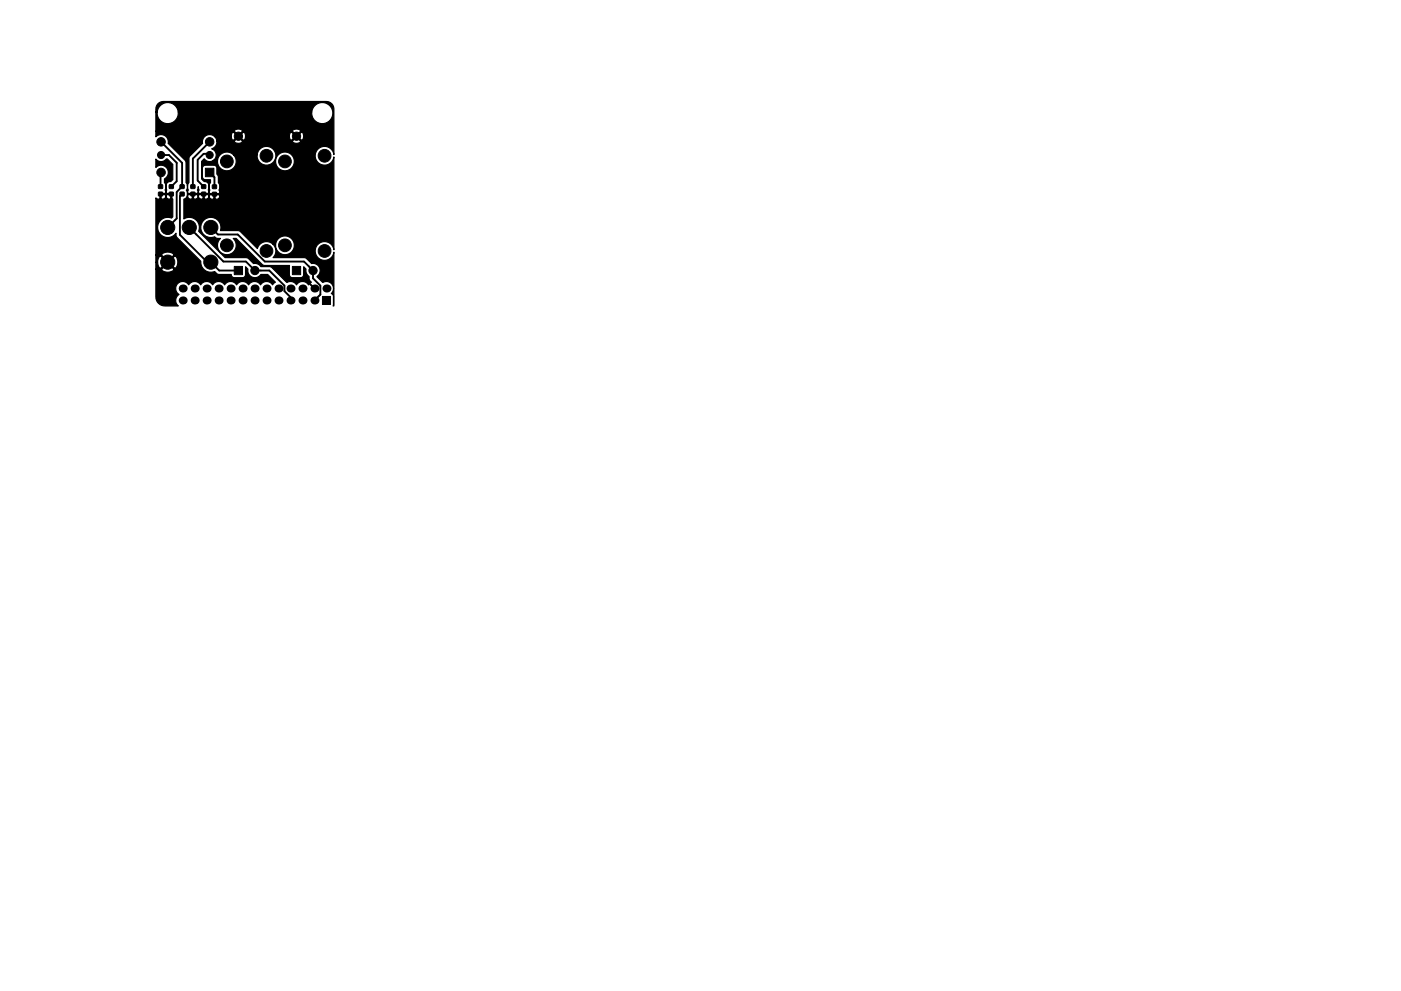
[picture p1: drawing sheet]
<svg xmlns="http://www.w3.org/2000/svg" width="297mm" height="210mm" viewBox="0 0 297 210" stroke-linecap="round" stroke-linejoin="round" font-family="sans-serif">
<g fill="#000">
<circle cx="38.7" cy="61.2" r=".85"/>
<circle cx="38.7" cy="63.7" r=".85"/>
<circle cx="41.3" cy="61.2" r=".85"/>
<circle cx="41.3" cy="63.7" r=".85"/>
<circle cx="43.8" cy="61.2" r=".85"/>
<circle cx="43.8" cy="63.7" r=".85"/>
<circle cx="46.4" cy="61.2" r=".85"/>
<circle cx="46.4" cy="63.7" r=".85"/>
<circle cx="48.9" cy="61.2" r=".85"/>
<circle cx="48.9" cy="63.7" r=".85"/>
<circle cx="51.4" cy="63.7" r=".85"/>
<circle cx="51.4" cy="61.2" r=".85"/>
<circle cx="54" cy="63.7" r=".85"/>
<circle cx="54" cy="61.2" r=".85"/>
<circle cx="56.5" cy="61.2" r=".85"/>
<circle cx="56.5" cy="63.7" r=".85"/>
<circle cx="59.1" cy="61.2" r=".85"/>
<circle cx="59.1" cy="63.7" r=".85"/>
<circle cx="61.6" cy="63.7" r=".85"/>
<circle cx="61.6" cy="61.2" r=".85"/>
<circle cx="64.1" cy="63.7" r=".85"/>
<circle cx="64.1" cy="61.2" r=".85"/>
<circle cx="66.7" cy="61.2" r=".85"/>
<circle cx="66.7" cy="63.7" r=".85"/>
<circle cx="69.2" cy="61.2" r=".85"/>
</g>
<g fill="#000" stroke="#000" stroke-width=".21">
<path d="M33.6 39.2h.8l.1 .8h-.9zM35.9 39.2h.8v.8h-.8zM38.2 39.2h.8v.8h-.8zM40.5 39.2h.8v.8h-.8zM42.8 39.2h.8v.8h-.8zM43.6 35.7h1.7v1.8h-1.7zM45.1 39.2h.8v.8h-.8zM33.6 40.8h.8l.1 .7-.9 .1zM35.9 40.8h.8v.7l-.8 .1zM38.2 40.8h.8v.7l-.8 .1zM40.5 40.8h.8v.7l-.8 .1zM42.8 40.8h.8v.7l-.8 .1z"/>
<path d="M45.1 40.8h.8v.8h-.8zM49.7 56.5h1.7v1.8h-1.7zM62 56.5h1.7v1.8h-1.7zM68.4 62.9h1.7v1.7h-1.7z"/>
<circle cx="34.1" cy="32.9" r=".75"/>
<circle cx="34.1" cy="30.1" r=".9"/>
<circle cx="34.2" cy="36.6" r=".9"/>
<circle cx="44.4" cy="32.9" r=".75"/>
<circle cx="44.4" cy="30.1" r=".9"/>
<circle cx="48.1" cy="34.2" r="1.35"/>
<circle cx="50.5" cy="28.9" r=".87"/>
<circle cx="56.5" cy="33" r="1.35"/>
<circle cx="60.4" cy="34.2" r="1.35"/>
<circle cx="62.9" cy="28.9" r=".87"/>
<circle cx="68.8" cy="33" r="1.35"/>
<circle cx="35.6" cy="55.6" r="1.5"/>
<circle cx="35.6" cy="48.3" r="1.5"/>
<circle cx="40.1" cy="48.3" r="1.5"/>
<circle cx="44.7" cy="55.6" r="1.5"/>
<circle cx="44.7" cy="48.3" r="1.5"/>
<circle cx="48.1" cy="52" r="1.35"/>
<circle cx="54" cy="57.4" r=".87"/>
<circle cx="56.5" cy="53.2" r="1.35"/>
<circle cx="60.4" cy="52" r="1.35"/>
<circle cx="66.4" cy="57.4" r=".87"/>
<circle cx="68.8" cy="53.2" r="1.35"/>
</g>
<path d="M34.2 30.1l4.4 4.5v5l-1.1 1.1v5.6l-1.9 2M34.2 32.9h1.6l1.7 1.6v3.9l-1.2 1.2M34.2 36.6l-.2 .1v2.9M44.4 36.6l1.1 1v2M44.4 32.9l-.2-.3h-1l-1.3 1.3v4.4l1.3 1.3M44.4 30.1l-3.5 3.5v6M38.6 41.2l-.5 .4v8.2l5.8 5.8h.8l1.8 1.8h4M40.1 48.3l7.3 7.2h4.7l1.9 1.9h3.1l3.2 3.2v1.2l1.3 1.3v.6M44.7 48.3l1.5 1.5h4.2l5.8 5.7h8.3l1.9 1.9v1.6l1.5 1.6v1.9l-1.2 1.2M64.8 59.3l1.9 1.9" fill="none" stroke="#000" stroke-width=".4"/>
<path d="M33 33.7a1.39 1.39 0 0 0 2.3 0h.2l1.1 1.2v3.2l-.4 .4a1.06 1.06 0 0 0-.9 1.6l.1 .2-.2 .6 .2 .1h1.1l-.1 1.1 .2 .1v3.8l-.2 .3-.2-.1a2.14 2.14 0 0 0-2.6 1.2 2.14 2.14 0 0 0 .9 2.7 2.14 2.14 0 0 0 2.8-.6v.5l.3 .4 5 5v.4a2.13 2.13 0 0 0 2.9 1.8l.8 .6 2.7 .1a.64 .64 0 0 0 .7 .6h1.7l.5-.2 .2-.4v-1.7a1.98 1.98 0 0 1 .6 1.5 1.51 1.51 0 0 0 2.6 .1h1.4l1.7 1.7-.6 .5a1.49 1.49 0 0 0-2.6 0 1.49 1.49 0 0 0-2.5 0 1.49 1.49 0 0 0-2.5 0 1.49 1.49 0 0 0-2.6 0 1.49 1.49 0 0 0-2.5 0 1.49 1.49 0 0 0-2.6 0 1.49 1.49 0 0 0-2.5 0 1.49 1.49 0 0 0-2.3-.2 1.49 1.49 0 0 0 .3 2.3 1.48 1.48 0 0 0-.2 2.4h-3.2l-.7-.3-.7-.8-.2-.8v-5.9h1.2l.2 .3a2.15 2.15 0 0 0 2.3 0l.2-.3-1.3-1.3-1.4 1.3h-1.2v-1.4h.4a1.28 1.28 0 0 0 .7 1.2l1.3-1.3h.3l1.4 1.3 .3-.1a2.15 2.15 0 0 0 0-2.3l-.3-.2-1.4 1.3h-.3l-1.3-1.3a1.36 1.36 0 0 0-.7 1.4h-.4v-1.6h1.2l1.4 1.3 1.3-1.3-.2-.3a2.15 2.15 0 0 0-2.3 0l-.2 .3h-1.2v-12.1l.3 .2h.5l.1-.1v-.8h.3v.8l.1 .1a.77 .77 0 0 0 .9-.6 .6 .6 0 0 0 .3 .6 .6 .6 0 0 0 .7-.1v-.8h-.8l-.2 .3-.2-.3h-1.1v-.3h1.1l.1-.3a.73 .73 0 0 1 0-.9v-.6l-.2-.5v-.7a1.54 1.54 0 0 0 .5-2.3 1.54 1.54 0 0 0-2.4-.2zM33.5 22l.5-.3 .6-.2 34.9 .1 .8 .4 .5 .8v10a1.99 1.99 0 0 0-3.1-1.4 1.99 1.99 0 0 0 0 3.3 1.99 1.99 0 0 0 3.1-1.4v19.7l-.1-.3a1.99 1.99 0 0 0-3.1-1 1.99 1.99 0 0 0 .2 3.3 1.99 1.99 0 0 0 3-1.5v11.4h-.2l.1-2.1-.4-.5a1.49 1.49 0 0 0 .1-2 1.49 1.49 0 0 0-2-.4l-1.2-1.2a1.51 1.51 0 0 0 .6-1.9 1.51 1.51 0 0 0-1.7-.9l-1-1-.5-.2h-6.7l.1-.2a1.98 1.98 0 0 0-.1-2.6h.5v.3a1.99 1.99 0 0 0 3.1 1.5 1.99 1.99 0 0 0 0-3.3 1.99 1.99 0 0 0-3.1 1.5h-.5l-.1-.2a1.99 1.99 0 0 0-3.2 1l-3.9-3.7-3.9-.1a2.14 2.14 0 0 0-1.9-2.8 2.14 2.14 0 0 0-2.3 2.5 2.14 2.14 0 0 0 2.9 1.6l.5 .4h.7l-.1 .2a1.99 1.99 0 0 0 .2 2.8 1.99 1.99 0 0 0 2.8-.2 1.99 1.99 0 0 0-.2-2.8h.7l5.6 5.6 .5 .1h5.2v2l.1 .4 .5 .2h1.7a.64 .64 0 0 0 .7-.6v-1.7l.5 .5v.7l.6 .9 .1 .7 .4 .5-.6 .5a1.49 1.49 0 0 0-2.5 0 1.48 1.48 0 0 0-2.1-.5l-3.4-3.3h-2.1l-.8-.7h-.8l-1-1-.4-.2h-4.6l-5.6-5.6 .1-.2a2.14 2.14 0 0 0-.8-2.4 2.14 2.14 0 0 0-2.4 0v-4.3l.5-.2 .2-.4 .1 .1a.59 .59 0 0 0 1 .4v-.8h.2v.8l.2 .1a.77 .77 0 0 0 .9-.6 .6 .6 0 0 0 .3 .6 .6 .6 0 0 0 .7-.1v-.8h.2v.8l.2 .1a.78 .78 0 0 0 .9-.6 .6 .6 0 0 0 .3 .6 .6 .6 0 0 0 .6-.1v-.8h.3v.8l.2 .2a.61 .61 0 0 0 .6-.3 .61 .61 0 0 0 0-.7h-1.9l-.2 .3-.2-.3h-1.9l-.1 .3-.3-.3h-1.9l-.2 .3v-.8l-.2-.4 .2-.4v-.6l.2 .9-.1 .6 .1 .1h1.9l.2-.3a.73 .73 0 0 1 0-.9v-.2l.2 .7-.1 .6 .1 .1h1.9l.2-.3a.73 .73 0 0 1 0-.9 .97 .97 0 0 0-1-1.3l-.6-.5v-2.3h.2v1.8a.64 .64 0 0 0 .7 .6h1v.7a1.31 1.31 0 0 0-.1 1.5l-.1 .6 .1 .2h1.9l.2-.3a.73 .73 0 0 1 0-1v-.6l-.3-.4v-1.4l-.3-.4-.1-1.7-.4-.2h-1.9a.64 .64 0 0 0-.7 .6h-.2v-1.5l.6-.5 .1 .1a1.38 1.38 0 0 0 1.8 .3h.9v.3a1.99 1.99 0 0 0 2.8 1.7 1.99 1.99 0 0 0 .6-3.2h5v.3a1.99 1.99 0 0 0 1.6 1.8 1.99 1.99 0 0 0 2.1-.9h.2v.3a1.99 1.99 0 0 0 3.1 1.5 1.99 1.99 0 0 0 0-3.3 1.99 1.99 0 0 0-3.1 1.5l-.1-.1a1.99 1.99 0 0 0-1.2-2.9 1.99 1.99 0 0 0-2.6 1.8h-5l-.1-.2a1.99 1.99 0 0 0-3.3 1.4h-.9l.1-.1a1.39 1.39 0 0 0-.4-2.4 1.54 1.54 0 0 0 1.1-1.7h3.7l.1 .3 .8 .2 .7-.2 .1-.3h10.6a1.03 1.03 0 0 0 1.7 0l-.8-.8-.9 .8h-10.6l-.9-.8-.8 .8h-3.7l-.5-.9h3.5a.69 .69 0 0 0 .5 .8l.9-.9h.3l.9 .9 .2-.1 .3-.7h9.2a.69 .69 0 0 0 .5 .8l.9-.9h.3l.9 .9 .3-.1 .2-.9-.2-.7-.3-.1-.9 .9h-.3l-.9-.9a.84 .84 0 0 0-.5 1h-9.2v-.2a.69 .69 0 0 0-.5-.8l-.9 .9h-.3l-.9-.9-.3 .1-.2 .9h-3.5a1.53 1.53 0 0 0-1.8-.2 1.53 1.53 0 0 0-.8 1.6l-2.8 2.9v5.4l-.4 .7-.3-.7v-4.5l-3.7-3.8v-.2a1.54 1.54 0 0 0-.9-1.5 1.54 1.54 0 0 0-1.8 .3v-1.1h16.7l.8 .8 .9-.8h10.6l.9 .8 .8-.8v-.3l-.9-.2-.7 .2-.1 .3h-10.6a1.03 1.03 0 0 0-1.7 0h-16.7v-4.1h.3v.4a2.25 2.25 0 0 0 2.5 2 2.25 2.25 0 0 0 2-2.4h28.3v.4a2.25 2.25 0 0 0 3.4 1.7 2.25 2.25 0 0 0 0-3.8 2.25 2.25 0 0 0-3.4 1.7h-28.3l-.1-.5a2.25 2.25 0 0 0-2.4-1.5 2.25 2.25 0 0 0-2 2h-.3l.1-1zM66.5 61.1h.3v.2l-.3 .1z" fill="#000" stroke="#000" stroke-width=".25"/>
</svg>
